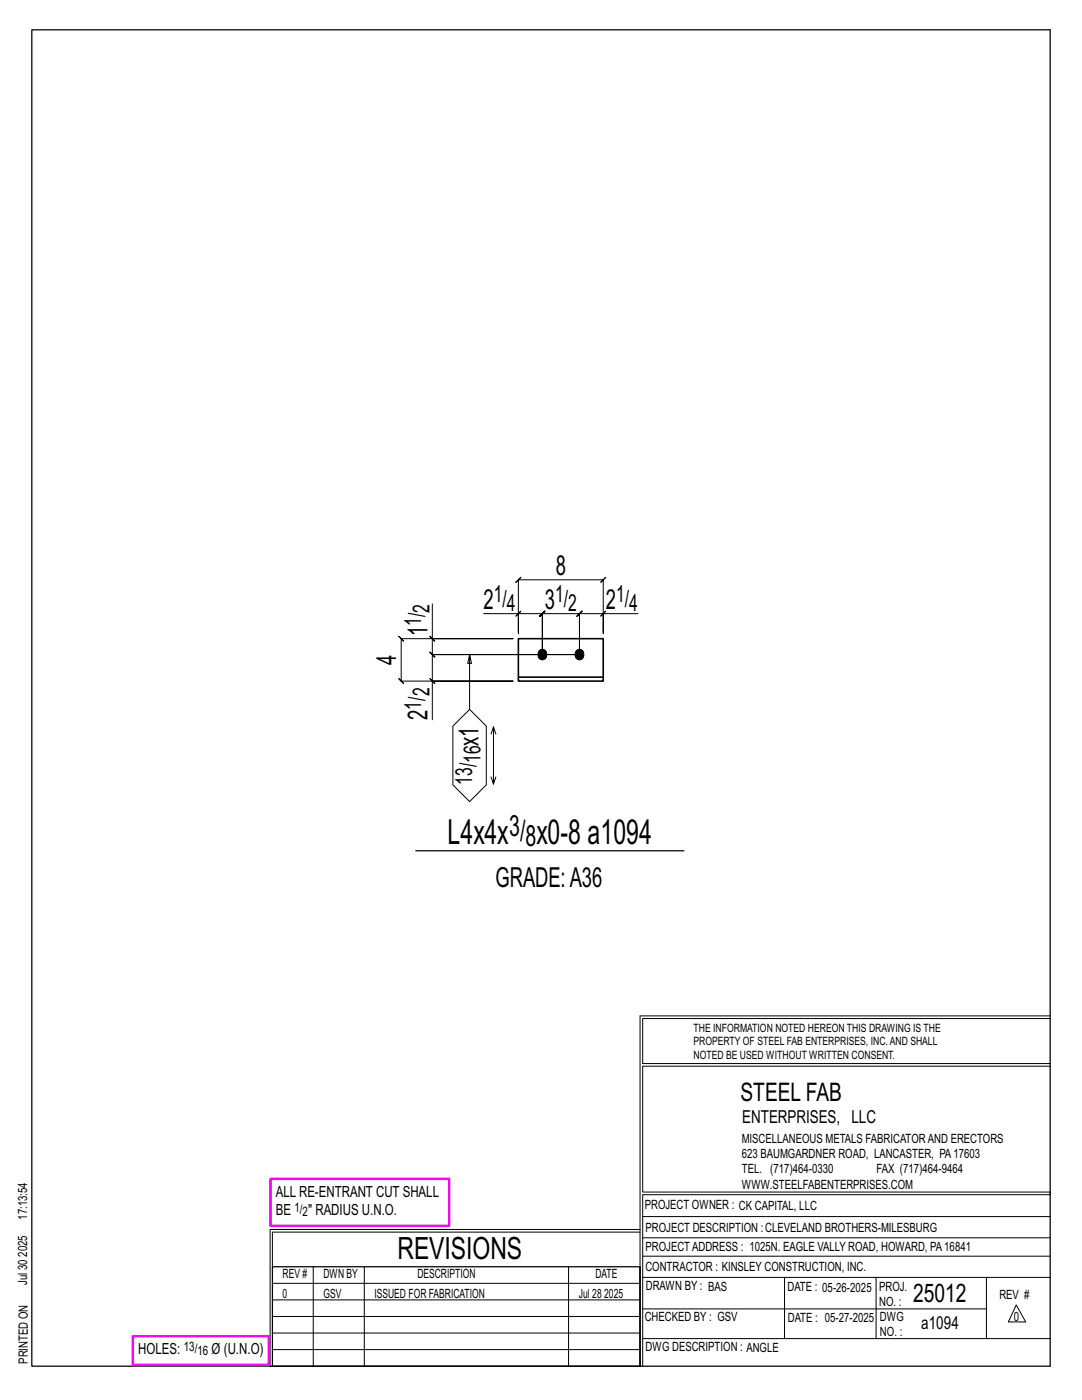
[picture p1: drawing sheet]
<svg xmlns="http://www.w3.org/2000/svg" width="216mm" height="279mm" viewBox="0 0 216 279" stroke-linecap="round" stroke-linejoin="round" font-family="sans-serif">
<defs><g id="words">
<g font-size="6.9">
<text x="89.3" y="168.3">L4x4x</text>
<text x="107.1" y="168.3">x0-8 a1094</text>
</g>
<text font-size="6.1" x="79.3" y="251.3">REVISIONS</text>
<g font-size="5.9">
<text x="101.6" y="166.8">3/</text>
<text x="104.9" y="168.9">8</text>
</g>
<g font-size="5.5">
<text x="110.9" y="114.7">8</text>
<text x="96.5" y="121.5">2</text>
<text x="108.7" y="121.5">3</text>
<text x="120.9" y="121.5">2</text>
<text x="85.3" y="126.9" transform="rotate(-90 85.3 126.9)">1</text>
<text x="79.1" y="132.7" transform="rotate(-90 79.1 132.7)">4</text>
<text x="85.3" y="143.6" transform="rotate(-90 85.3 143.6)">2</text>
<text x="95.5" y="148.8" transform="rotate(-90 95.5 148.8)">x1</text>
<text x="98.9" y="177.1">GRADE:A36</text>
</g>
<g font-size="5.1">
<text x="147.8" y="219.8">STEEL FAB</text>
<text x="182.2" y="259.9">25012</text>
</g>
<g font-size="4.7">
<text x="84" y="124.9" transform="rotate(-90 84 124.9)">1/</text>
<text x="85.7" y="122.3" transform="rotate(-90 85.7 122.3)">2</text>
<text x="98.6" y="120.2">1/</text>
<text x="101.2" y="121.9">4</text>
<text x="110.8" y="120.2">1/</text>
<text x="113.4" y="121.9">2</text>
<text x="122.9" y="120.2">1/</text>
<text x="125.6" y="121.9">4</text>
<text x="84" y="141.6" transform="rotate(-90 84 141.6)">1/</text>
<text x="85.7" y="139" transform="rotate(-90 85.7 139)">2</text>
<text x="95.9" y="152.3" transform="rotate(-90 95.9 152.3)">16</text>
<text x="94.2" y="156.6" transform="rotate(-90 94.2 156.6)">13/</text>
</g>
<g font-size="3.6">
<text x="148.1" y="224.1">ENTERPRISES, LLC</text>
<text x="183.8" y="265.2">a1094</text>
</g>
<g font-size="3.1">
<text x="55" y="238.9">ALL RE-ENTRANT CUT SHALL</text>
<text x="55" y="242.5">BE</text>
<text x="61.5" y="242.5">&quot; RADIUS U.N.O.</text>
<text x="27.6" y="270.2">HOLES:</text>
<text x="42.2" y="270.2">Ø (U.N.O)</text>
</g>
<g font-size="2.6">
<text x="58.8" y="241.8">1/</text>
<text x="60.4" y="242.7">2</text>
<text x="36.7" y="269.6">13/</text>
<text x="39.4" y="270.5">16</text>
</g>
<g font-size="2.5">
<text x="148" y="231.2">623 BAUMGARDNER ROAD, LANCASTER, PA17603</text>
<text x="148" y="228.1">MISCELLANEOUS METALS FABRICATORAND ERECTORS</text>
<text x="148" y="237.2">WWW.STEELFABENTERPRISES.COM</text>
<text x="148" y="234.2">TEL. (717)464-0330</text>
<text x="174.9" y="234.2">FAX (717)464-9464</text>
<text x="5.4" y="243.4" transform="rotate(-90 5.4 243.4)">17:13:54</text>
<text x="128.7" y="241.3">PROJECT OWNER : CK CAPITAL, LLC</text>
<text x="128.8" y="246">PROJECT DESCRIPTION :CLEVELAND BROTHERS-MILESBURG</text>
<text x="5.4" y="250.8" transform="rotate(-90 5.4 250.8)">2025</text>
<text x="128.8" y="249.7">PROJECTADDRESS : 1025N. EAGLE VALLY ROAD, HOWARD, PA16841</text>
<text x="5.4" y="256.5" transform="rotate(-90 5.4 256.5)">Jul 30</text>
<text x="56.4" y="255">REV #</text>
<text x="64.5" y="255">DWN BY</text>
<text x="83.3" y="255">DESCRIPTION</text>
<text x="118.8" y="255">DATE</text>
<text x="128.8" y="253.7">CONTRACTOR : KINSLEY CONSTRUCTION, INC.</text>
<text x="128.9" y="257.5">DRAWN BY : BAS</text>
<text x="157.1" y="257.6">DATE : 05-26-2025</text>
<text x="175.4" y="257.7">PROJ.</text>
<text x="56.4" y="259">0</text>
<text x="64.5" y="259">GSV</text>
<text x="74.7" y="259">ISSUED FOR FABRICATION</text>
<text x="115.5" y="259">Jul 28</text>
<text x="120.6" y="259">2025</text>
<text x="128.6" y="263.7">CHECKED BY : GSV</text>
<text x="157.2" y="263.7">DATE : 05-27-2025</text>
<text x="175.4" y="260.7">NO. :</text>
<text x="175.6" y="263.7">DWG</text>
<text x="199.4" y="259.2">REV #</text>
<text x="202.3" y="263.7">0</text>
<text x="128.8" y="269.7">DWG DESCRIPTION : ANGLE</text>
<text x="175.6" y="266.7">NO. :</text>
<text x="5.5" y="272.2" transform="rotate(-90 5.5 272.2)">PRINTED ON</text>
</g>
<g font-size="2.3">
<text x="138.4" y="208.6">PROPERTY OF STEEL FAB ENTERPRISES, INC.AND SHALL</text>
<text x="138.4" y="205.9">THE INFORMATION NOTED HEREON THIS DRAWING IS THE</text>
<text x="138.4" y="211.3">NOTED BE USED WITHOUT WRITTEN CONSENT.</text>
</g>
</g></defs>
<g fill="none" stroke="#000" stroke-width=".2">
<path d="M85.8 135.4l1 1zM85.8 127l1 1zM86.3 120.5v7h16.1h-22.3l-.5-.5 1 1-.5-.5v8.4l-.5-.5 1 1-.5-.5h22.3h-16.1v7.7M86.3 127.5v3.1l-.5-.5 1 1-.5-.5h29.3M93.7 130.6l-.4 1.8h.8l-.4-1.8v11M96.5 122.5h6.9v3.9v-10.7l-.5 .5 1-1-.5 .5h17l-.5 .5 1-1-.5 .5v10.7v-3.9h6.9M103.4 122.5h4.8l-.5 .5 1-1-.5 .5v8.1v-8.1l-.5 .5 1-1-.5 .5h7.4l-.5 .5 1-1-.5 .5v8.1M103.9 122l-1 1zM115.6 130.6h-29.3l-.5-.5 1 1-.5-.5v5.3M120.4 122.5h-4.8l.5-.5-1 1 .5-.5v8.1M120.9 122l-1 1zM93.7 141.6l3.3 3.3v11.7l-3.3 3.4-3.3-3.4v-11.7z"/>
<path d="M98 146.5l.5-1.4 .4 1.4M98.5 145.1v11.4l-.5-1.4M98.9 155.1l-.4 1.4M127.7 202.7v70M127.7 202.7h81.8M209.5 203.3h-81.3v9h81.3M209.5 212.8h-81.3v25.1h81.3v.5h-81.3v34.3M54.4 259.4h73.3M54.4 256.1h73.3M62.5 252.8v19.9M72.7 252.8v19.9M113.4 252.8v19.9"/>
<path d="M127.7 245.4h-73.8v27.3M127.7 245.9h-73.3v6.9M128.2 242.8h81.3M128.2 254.9h81.3M128.2 250.7h81.3M128.2 247h81.3M156.5 254.9v12.2M174.8 254.9v12.2M196.8 254.9v12.2M54.4 269.3h73.3M54.4 266h73.3M54.4 262.7h73.3"/>
<path d="M128.2 261.2h68.6M128.2 267.1h81.3M202.8 260.4l1.9 3.4h-3.5z"/>
</g>
<path d="M6.3 6h203.2v266.7h-203.2zM83 169.8h53.5M54.4 252.8h73.3v19.9h-73.3z" fill="none" stroke="#000" stroke-width=".25"/>
<path d="M54 235.3h35.6v9.3h-35.6zM26.5 266.7h27.1v5.7h-27.1z" fill="none" stroke="#f0f" stroke-width=".5"/>
<path d="M107.6 129.8a.91 .91 0 0 1 1.1-.1 .91 .91 0 0 1 .4 1.1 .9 .9 0 0 1-1.1 .9 .9 .9 0 0 1-.6-1.3zM115 129.8a.91 .91 0 0 1 1.2-.1 .91 .91 0 0 1 .3 1.1 .9 .9 0 0 1-1.1 .9 .9 .9 0 0 1-.6-1.3z" fill="#000" stroke="#000" stroke-width=".2"/>
<path d="M103.4 135.1h17v.8h-17zM103.4 135.1v-7.6h17v7.6" fill="none" stroke="#000" stroke-width=".32"/>
<use href="#words"/>
</svg>
